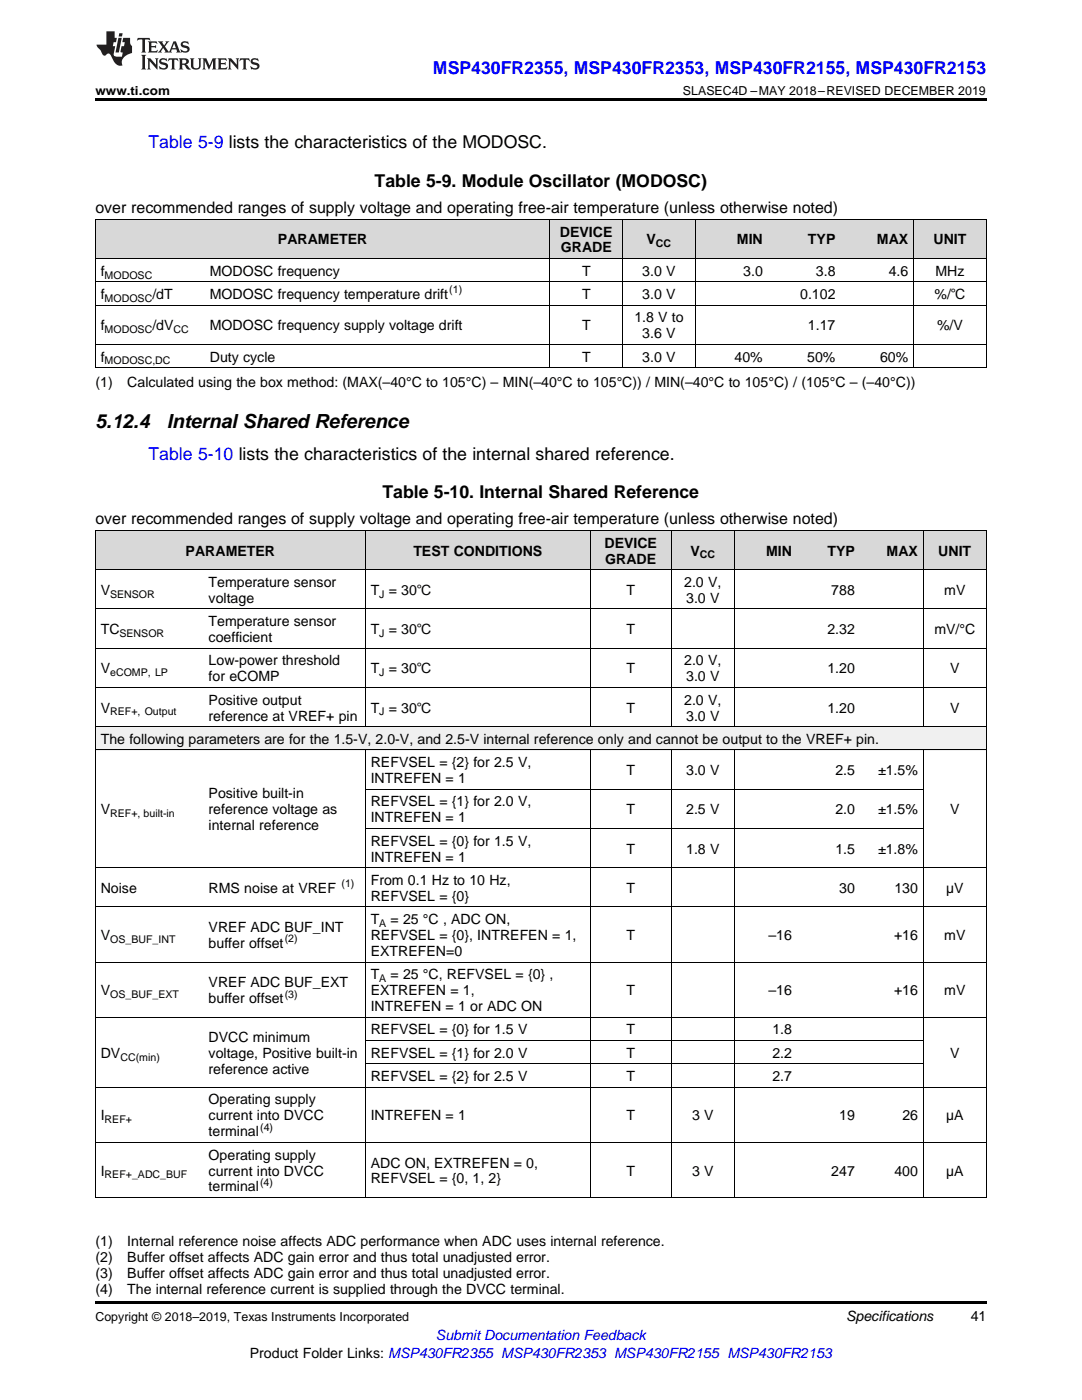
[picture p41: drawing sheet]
<svg xmlns="http://www.w3.org/2000/svg" width="216mm" height="279mm" viewBox="0 0 216 279" stroke-linecap="round" stroke-linejoin="round" font-family="sans-serif">
<defs><g id="words">
<g font-size="3.9">
<text x="19" y="85.4">5.12.4</text>
<text x="33.3" y="85.4">Internal Shared Reference</text>
</g>
<g font-size="3.5" fill="#00f">
<text x="86.4" y="14.8">MSP430FR2355, MSP430FR2353, MSP430FR2155, MSP430FR2153</text>
<text x="29.6" y="29.6">Table 5-9 lists the characteristics of the MODOSC.</text>
<text x="29.6" y="91.7">Table 5-10 lists the characteristics of the internal shared reference.</text>
</g>
<g font-size="3.5">
<text x="74.8" y="37.4">Table 5-9. Module Oscillator (MODOSC)</text>
<text x="76.3" y="99.5">Table 5-10. Internal Shared Reference</text>
</g>
<g font-size="3.2">
<text x="19" y="42.5">over recommended ranges of supply voltage and operating free-air temperature (unless otherwise noted)</text>
<text x="19" y="104.6">over recommended ranges of supply voltage and operating free-air temperature (unless otherwise noted)</text>
</g>
<g font-size="2.8">
<text x="111.7" y="47.2">DEVICE</text>
<text x="55.5" y="48.8">PARAMETER</text>
<text x="111.9" y="50.4">GRADE</text>
<text x="129" y="48.8">V</text>
<text x="147" y="48.8">MIN</text>
<text x="161.2" y="48.8">TYP</text>
<text x="175" y="48.8">MAX</text>
<text x="186.3" y="48.8">UNIT</text>
<text x="20.1" y="55">f</text>
<text x="20.1" y="59.7">f</text>
<text x="30.4" y="59.7">/dT</text>
<text x="41.9" y="55">MODOSC frequency</text>
<text x="41.9" y="59.7">MODOSC frequency temperature drift</text>
<text x="116.1" y="55">T</text>
<text x="116.1" y="59.7">T</text>
<text x="128.2" y="55">3.0 V</text>
<text x="128.2" y="59.7">3.0 V</text>
<text x="148.3" y="55">3.0</text>
<text x="159.7" y="59.7">0.102</text>
<text x="162.8" y="55">3.8</text>
<text x="177.3" y="55">4.6</text>
<text x="186.5" y="59.7">%/℃</text>
<text x="186.7" y="55">MHz</text>
<text x="20.1" y="65.9">f</text>
<text x="30.4" y="65.9">/dV</text>
<text x="41.9" y="65.9">MODOSC frequency supply voltage drift</text>
<text x="116.1" y="65.9">T</text>
<text x="126.6" y="64.3">1.8 V to</text>
<text x="161.2" y="65.9">1.17</text>
<text x="187" y="65.9">%/V</text>
<text x="128.2" y="67.5">3.6 V</text>
<text x="19" y="77.3">(1)</text>
<text x="20.1" y="72.2">f</text>
<text x="25.4" y="77.3">Calculated using the box method: (MAX(–40°C to 105°C) – MIN(–40°C to 105°C)) / MIN(–40°C to 105°C) / (105°C – (–40°C))</text>
<text x="41.9" y="72.2">Duty cycle</text>
<text x="116.1" y="72.2">T</text>
<text x="128.2" y="72.2">3.0 V</text>
<text x="146.6" y="72.2">40%</text>
<text x="161.1" y="72.2">50%</text>
<text x="175.6" y="72.2">60%</text>
<text x="37" y="110.9">PARAMETER</text>
<text x="82.5" y="110.9">TEST CONDITIONS</text>
<text x="120.6" y="109.3">DEVICE</text>
<text x="120.8" y="112.5">GRADE</text>
<text x="137.8" y="110.9">V</text>
<text x="152.9" y="110.9">MIN</text>
<text x="165.1" y="110.9">TYP</text>
<text x="176.9" y="110.9">MAX</text>
<text x="187.2" y="110.9">UNIT</text>
<text x="20.1" y="118.7">V</text>
<text x="41.6" y="117.1">Temperature sensor</text>
<text x="74" y="118.7">T = 30℃</text>
<text x="125" y="118.7">T</text>
<text x="136.5" y="117.1">2.0 V,</text>
<text x="165.9" y="118.7">788</text>
<text x="188.4" y="118.7">mV</text>
<text x="41.6" y="120.3">voltage</text>
<text x="41.6" y="125">Temperature sensor</text>
<text x="136.9" y="120.3">3.0 V</text>
<text x="20.1" y="126.5">TC</text>
<text x="41.6" y="128.1">coefficient</text>
<text x="74" y="126.5">T = 30℃</text>
<text x="125" y="126.5">T</text>
<text x="165.1" y="126.5">2.32</text>
<text x="186.4" y="126.5">mV/°C</text>
<text x="20.1" y="134.4">V</text>
<text x="41.6" y="132.8">Low-power threshold</text>
<text x="41.6" y="136">for eCOMP</text>
<text x="74" y="134.4">T = 30℃</text>
<text x="125" y="134.4">T</text>
<text x="136.5" y="132.8">2.0 V,</text>
<text x="136.9" y="136">3.0 V</text>
<text x="165.1" y="134.4">1.20</text>
<text x="189.6" y="134.4">V</text>
<text x="20.1" y="142.2">V</text>
<text x="41.6" y="140.6">Positive output</text>
<text x="41.6" y="143.8">reference at VREF+ pin</text>
<text x="74" y="142.2">T = 30℃</text>
<text x="125" y="142.2">T</text>
<text x="136.5" y="140.6">2.0 V,</text>
<text x="136.9" y="143.8">3.0 V</text>
<text x="165.1" y="142.2">1.20</text>
<text x="189.6" y="142.2">V</text>
<text x="20.1" y="148.4">The following parameters are for the 1.5-V, 2.0-V, and 2.5-V internal reference</text>
<text x="119.3" y="148.4">only and cannot be output to the VREF+ pin.</text>
<text x="74" y="153.1">REFVSEL = {2} for 2.5 V,</text>
<text x="125" y="154.7">T</text>
<text x="136.9" y="154.7">3.0 V</text>
<text x="166.7" y="154.7">2.5</text>
<text x="175.2" y="154.7">±1.5%</text>
<text x="41.6" y="159.3">Positive built-in</text>
<text x="74" y="156.3">INTREFEN = 1</text>
<text x="74" y="160.9">REFVSEL = {1} for 2.0 V,</text>
<text x="20.1" y="162.5">V</text>
<text x="41.6" y="162.5">reference voltage as</text>
<text x="41.6" y="165.7">internal reference</text>
<text x="74" y="164.1">INTREFEN = 1</text>
<text x="125" y="162.5">T</text>
<text x="136.9" y="162.5">2.5 V</text>
<text x="166.7" y="162.5">2.0</text>
<text x="175.2" y="162.5">±1.5%</text>
<text x="189.6" y="162.5">V</text>
<text x="74" y="168.8">REFVSEL = {0} for 1.5 V,</text>
<text x="74" y="171.9">INTREFEN = 1</text>
<text x="125" y="170.4">T</text>
<text x="136.9" y="170.4">1.8 V</text>
<text x="166.7" y="170.4">1.5</text>
<text x="175.2" y="170.4">±1.8%</text>
<text x="20.1" y="178.2">Noise</text>
<text x="41.6" y="178.2">RMS noise at VREF</text>
<text x="74" y="176.6">From 0.1 Hz to 10 Hz,</text>
<text x="74" y="179.8">REFVSEL = {0}</text>
<text x="125" y="178.2">T</text>
<text x="167.5" y="178.2">30</text>
<text x="178.5" y="178.2">130</text>
<text x="188.8" y="178.2">µV</text>
<text x="74" y="184.4">T</text>
<text x="77.9" y="184.4">= 25 °C , ADC ON,</text>
<text x="20.1" y="187.6">V</text>
<text x="41.6" y="186">VREF ADC BUF_INT</text>
<text x="41.6" y="189.2">buffer offset</text>
<text x="74" y="187.6">REFVSEL = {0}, INTREFEN = 1,</text>
<text x="74" y="190.8">EXTREFEN=0</text>
<text x="125" y="187.6">T</text>
<text x="153.3" y="187.6">–16</text>
<text x="178.4" y="187.6">+16</text>
<text x="188.4" y="187.6">mV</text>
<text x="41.6" y="197">VREF ADC BUF_EXT</text>
<text x="74" y="195.4">T</text>
<text x="77.9" y="195.4">= 25 °C, REFVSEL = {0} ,</text>
<text x="20.1" y="198.6">V</text>
<text x="41.6" y="200.2">buffer offset</text>
<text x="74" y="198.6">EXTREFEN = 1,</text>
<text x="74" y="201.8">INTREFEN = 1 or ADC ON</text>
<text x="125" y="198.6">T</text>
<text x="153.3" y="198.6">–16</text>
<text x="178.4" y="198.6">+16</text>
<text x="188.4" y="198.6">mV</text>
<text x="41.6" y="207.9">DVCC minimum</text>
<text x="74" y="206.4">REFVSEL = {0} for 1.5 V</text>
<text x="125" y="206.4">T</text>
<text x="154.1" y="206.4">1.8</text>
<text x="20.1" y="211.1">DV</text>
<text x="41.6" y="211.1">voltage, Positive built-in</text>
<text x="41.6" y="214.3">reference active</text>
<text x="74" y="211.1">REFVSEL = {1} for 2.0 V</text>
<text x="74" y="215.8">REFVSEL = {2} for 2.5 V</text>
<text x="125" y="211.1">T</text>
<text x="125" y="215.8">T</text>
<text x="154.1" y="211.1">2.2</text>
<text x="154.1" y="215.8">2.7</text>
<text x="189.6" y="211.1">V</text>
<text x="41.6" y="220.4">Operating supply</text>
<text x="20.1" y="223.6">I</text>
<text x="41.6" y="223.6">current into DVCC</text>
<text x="41.6" y="226.8">terminal</text>
<text x="74" y="223.6">INTREFEN = 1</text>
<text x="125" y="223.6">T</text>
<text x="138.1" y="223.6">3 V</text>
<text x="167.5" y="223.6">19</text>
<text x="180.1" y="223.6">26</text>
<text x="188.8" y="223.6">µA</text>
<text x="41.6" y="231.4">Operating supply</text>
<text x="74" y="233">ADC ON, EXTREFEN = 0,</text>
<text x="20.1" y="234.6">I</text>
<text x="41.6" y="234.6">current into DVCC</text>
<text x="41.6" y="237.8">terminal</text>
<text x="74" y="236.2">REFVSEL = {0, 1, 2}</text>
<text x="125" y="234.6">T</text>
<text x="138.1" y="234.6">3 V</text>
<text x="165.9" y="234.6">247</text>
<text x="178.5" y="234.6">400</text>
<text x="188.8" y="234.6">µA</text>
<text x="19" y="248.7">(1)</text>
<text x="19" y="251.9">(2)</text>
<text x="25.4" y="248.7">Internal reference noise affects ADC performance when ADC uses internal reference.</text>
<text x="25.4" y="251.9">Buffer offset affects ADC gain error and thus total unadjusted error.</text>
<text x="19" y="255.1">(3)</text>
<text x="25.4" y="255.1">Buffer offset affects ADC gain error and thus total unadjusted error.</text>
<text x="19" y="258.2">(4)</text>
<text x="25.4" y="258.2">The internal reference current is supplied through the DVCC terminal.</text>
<text x="168.8" y="263.6">Specifications</text>
<text x="193.7" y="263.6">41</text>
<text x="49.8" y="270.9">Product Folder Links: MSP430FR2355 MSP430FR2353 MSP430FR2155 MSP430FR2153</text>
</g>
<text font-size="2.8" fill="#00f" x="87" y="267.4">Submit Documentation Feedback</text>
<g font-size="2.5">
<text x="19" y="19">www.ti.com</text>
<text x="136.3" y="19">SLASEC4D –MAY 2018–REVISED DECEMBER 2019</text>
<text x="19" y="263.6">Copyright © 2018–2019, Texas Instruments Incorporated</text>
</g>
<g font-size="2.1">
<text x="130.9" y="49.4">CC</text>
<text x="20.9" y="55.6">MODOSC</text>
<text x="89.7" y="58.6">(1)</text>
<text x="20.9" y="60.3">MODOSC</text>
<text x="20.9" y="66.5">MODOSC</text>
<text x="34.6" y="66.5">CC</text>
<text x="20.9" y="72.7">MODOSC,DC</text>
<text x="139.7" y="111.4">CC</text>
<text x="22" y="119.3">SENSOR</text>
<text x="75.7" y="119.3">J</text>
<text x="23.8" y="127.1">SENSOR</text>
<text x="75.7" y="127.1">J</text>
<text x="22" y="134.9">eCOMP, LP</text>
<text x="75.7" y="134.9">J</text>
<text x="22" y="142.8">REF+, Output</text>
<text x="75.7" y="142.8">J</text>
<text x="22" y="163.1">REF+, built-in</text>
<text x="68.1" y="177.1">(1)</text>
<text x="75.7" y="185">A</text>
<text x="22" y="188.2">OS_BUF_INT</text>
<text x="56.8" y="188.1">(2)</text>
<text x="75.7" y="196">A</text>
<text x="22" y="199.2">OS_BUF_EXT</text>
<text x="56.8" y="199.1">(3)</text>
<text x="24" y="211.7">CC(min)</text>
<text x="20.9" y="224.2">REF+</text>
<text x="51.9" y="225.6">(4)</text>
<text x="20.9" y="235.2">REF+_ADC_BUF</text>
<text x="51.9" y="236.6">(4)</text>
</g>
</g></defs>
<g fill="#f0f0f0">
<path d="M19 145.1h21.6v4.6h-21.6z"/>
<path d="M40.6 145.1h32.3v4.6h-32.3z"/>
<path d="M72.9 145.1h44.9v4.6h-44.9z"/>
<path d="M117.8 145.1h16.2v4.6h-16.2z"/>
<path d="M134 145.1h12.5v4.6h-12.5z"/>
<path d="M146.5 145.1h12.6v4.6h-12.6z"/>
<path d="M159.1 145.1h12.6v4.6h-12.6z"/>
<path d="M171.7 145.1h12.6v4.6h-12.6z"/>
<path d="M184.3 145.1h12.5v4.6h-12.5z"/>
</g>
<g fill="#d8d8d8">
<path d="M19 105.9h21.6v7.8h-21.6z"/>
<path d="M40.6 105.9h32.3v7.8h-32.3z"/>
<path d="M72.9 105.9h44.9v7.8h-44.9z"/>
<path d="M117.8 105.9h16.2v7.8h-16.2z"/>
<path d="M134 105.9h12.5v7.8h-12.5z"/>
<path d="M146.5 105.9h12.6v7.8h-12.6z"/>
<path d="M159.1 105.9h12.6v7.8h-12.6z"/>
<path d="M171.7 105.9h12.6v7.8h-12.6z"/>
<path d="M184.3 105.9h12.5v7.8h-12.5z"/>
<path d="M19 43.8h21.8v7.8h-21.8z"/>
<path d="M40.8 43.8h68.9v7.8h-68.9z"/>
<path d="M109.7 43.8h14.5v7.8h-14.5z"/>
<path d="M124.2 43.8h14.6v7.8h-14.6z"/>
<path d="M138.8 43.8h14.5v7.8h-14.5z"/>
<path d="M153.3 43.8h14.5v7.8h-14.5z"/>
<path d="M167.8 43.8h14.5v7.8h-14.5z"/>
<path d="M182.3 43.8h14.5v7.8h-14.5z"/>
</g>
<path d="M19 19.5h177.8v.5h-177.8zM19 259.7h177.8v.5h-177.8z" fill="#000"/>
<g fill="none" stroke="#000" stroke-width=".2">
<path d="M19 56.3h177.8M19 51.6h177.8M19 43.8h177.8M19.1 43.8v29.6M109.7 43.8v29.6M124.2 43.8v29.6M138.7 43.8v29.6M182.3 43.8v29.6M196.8 43.8v29.6M19 73.4h177.8M19 68.7h177.8M19 60.9h177.8"/>
<path d="M19 113.7h177.8M19 105.9h177.8M19.1 105.9v133.1M72.9 105.9v39.2M117.7 105.9v39.2M133.9 105.9v39.2M146.5 105.9v39.2M184.2 105.9v39.2M196.8 105.9v133.1M19 137.2h177.8M19 129.3h177.8M19 121.5h177.8"/>
<path d="M19 149.7h177.8M19 145h177.8M72.9 149.7v89.3M72.9 157.5h111.4M117.7 149.7v89.3M133.9 149.7v89.3M146.5 149.7v89.3M184.2 149.7v89.3M19 173.2h177.8M72.9 165.3h111.4M19 192h177.8M19 181h177.8"/>
<path d="M19 217h177.8M19 203h177.8M72.9 212.3h111.4M72.9 207.7h111.4M19 239h177.8M19 228h177.8"/>
</g>
<g fill="#231f20">
<path d="M27.5 7.6l-.1 .5 .4-.2h.6v.1v2.1l-.2 .4h1l-.3-.4v-2.1l.1-.1h.5l.5 .2-.2-.5zM29.5 8.3l.2 .3v1.5l-.2 .4h1.8l.2-.6a1.04 1.04 0 0 1-1.3 .2v-.7h.6l.3 .2v-.6l-.3 .2h-.6v-.6l.8-.1 .4 .3-.2-.5zM31.5 8.3l.9 1.1-.9 1.1h.8l-.2-.2 .5-.7 .4 .7-.2 .2h1.5l-.1-.2 .1-.4h.9l.1 .4-.2 .2h1l-.3-.3-.7-1.9h-.5l-.9 2-.8-1 .9-1h-.8l.1 .3-.3 .5-.4-.6 .2-.2zM34.7 8.6l.4 1h-.7zM36.3 8.4a.63 .63 0 0 0-.2 .7 .63 .63 0 0 0 .6 .4l.6 .2 .1 .2a.75 .75 0 0 1-.7 .4 .75 .75 0 0 1-.6-.5l.1 .7 .1-.1a1.11 1.11 0 0 0 1.5-.6 1.13 1.13 0 0 0-1.2-.8l-.1-.4a1.04 1.04 0 0 1 1.2 .2l-.2-.5-.1 .1-.5-.2zM28.2 10.9l.2 .4v2.2l-.2 .4h1l-.3-.4v-2.2l.3-.4zM29.3 11.6l.3 .4v1.5l-.3 .4h.8l-.2-.4v-1.3l1.5 1.7v-1.9l.2-.4h-.7l.2 .4v.9l-1.1-1.3zM32 11.8a.62 .62 0 0 0-.2 .7 .62 .62 0 0 0 .6 .4l.6 .1 .1 .3a.76 .76 0 0 1-.7 .3 .76 .76 0 0 1-.6-.4l.1 .7 .1-.1a1.11 1.11 0 0 0 1.5-.6 1.13 1.13 0 0 0-1.2-.8l-.1-.4a1.04 1.04 0 0 1 1.2 .2l-.2-.6-.1 .1-.5-.1zM33.7 11.6l-.2 .6a.61 .61 0 0 1 .8-.3v1.6l-.2 .4h.9l-.2-.4v-1.6a.63 .63 0 0 1 .8 .3l-.2-.6zM35.6 11.6l.3 .4v1.5l-.3 .4h1l-.2-.2v-.8l.5 .2a.76 .76 0 0 0 1.2 .7l-1-1a.58 .58 0 0 0 .6-.5 .58 .58 0 0 0-.5-.6zM36.4 11.9h.1a.45 .45 0 0 1 .5 .1 .45 .45 0 0 1 .1 .5l-.7 .2zM37.9 11.6l.2 .2a2.17 2.17 0 0 0 .3 1.9 .99 .99 0 0 0 1.6-.6v-1.1l.2-.4h-.7l.2 .2a1.92 1.92 0 0 1-.2 1.8 .6 .6 0 0 1-.9-.5v-1.1l.2-.4zM40.4 11.6l.2 .4v1.5l-.2 .4h.7l-.2-.4v-1.4l.8 1.8 .8-1.8v1.4l-.2 .4h.9l-.2-.4v-1.5l.2-.4h-.8l-.6 1.5-.6-1.5zM43.4 11.6l.2 .4v1.5l-.2 .4h1.8l.2-.6a1.04 1.04 0 0 1-1.3 .1v-.6h.5l.4 .2v-.6l-.4 .2h-.5v-.7h.8l.3 .3-.1-.6zM45.5 11.6l.2 .4v1.5l-.2 .4h.7l-.2-.4v-1.3l1.5 1.7v-1.9l.2-.4h-.7l.2 .4v.9l-1.1-1.3zM47.9 11.6l-.1 .6a.61 .61 0 0 1 .8-.3v1.6l-.3 .4h1l-.3-.4 .1-1.6a.63 .63 0 0 1 .7 .3l-.1-.6zM50.2 11.8a.62 .62 0 0 0-.2 .7 .62 .62 0 0 0 .6 .4l.6 .1 .2 .3a.76 .76 0 0 1-.8 .3 .76 .76 0 0 1-.6-.4l.1 .7 .2-.1a1.11 1.11 0 0 0 1.5-.6 1.13 1.13 0 0 0-1.3-.8l-.1-.4a1.04 1.04 0 0 1 1.2 .2l-.1-.6-.2 .1-.5-.1z"/>
<path d="M21.2 6.3v2.6h-1.9l.1 .4 .7 .9a.91 .91 0 0 0 1 .8 .56 .56 0 0 1 .5-.3 .56 .56 0 0 1 .5 .3l.4 .8a1.53 1.53 0 0 0 1.9 1.2 1.54 1.54 0 0 1 1-2.1l.9-.3v-1.4a1.52 1.52 0 0 1-.3-1.6h-1.4l-.2 .8h.5l-.2 .8h-.4l-.2 1v.2l.4 .1-.2 .8a1.93 1.93 0 0 1-1.6-.3l.3-1.8h-.5l.2-.8h.4l.2-.8h-.4v-1.3zM23.6 7.6l-.6 2.9h.7l.6-2.9zM23.8 6.6l-.1 .7h.6l.2-.7z"/>
</g>
<use href="#words"/>
</svg>
